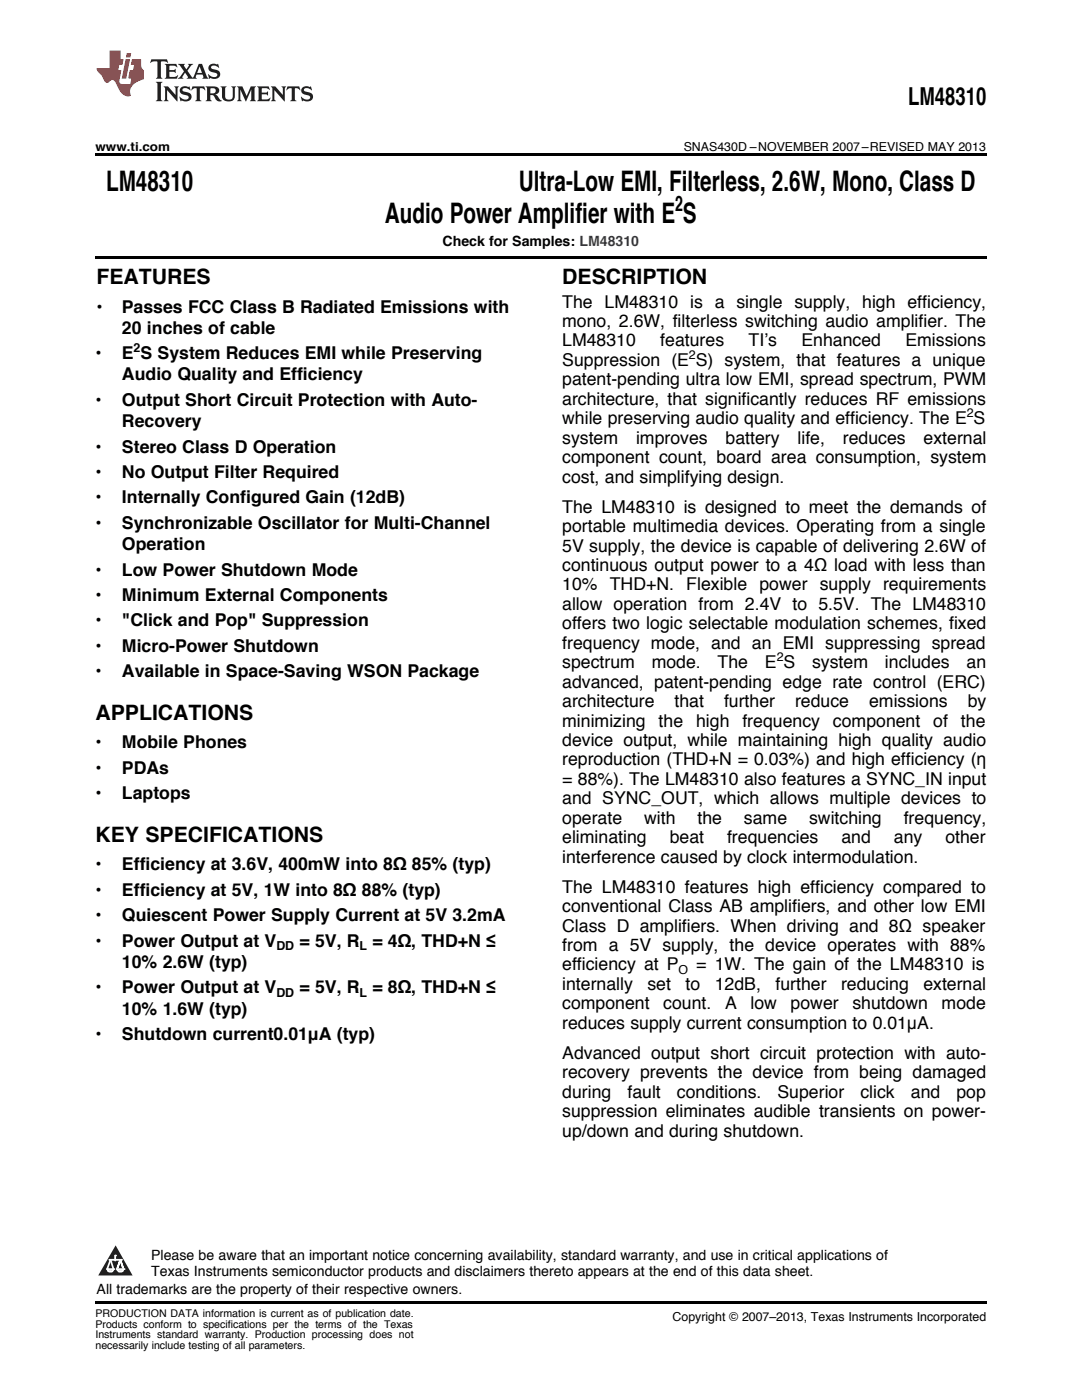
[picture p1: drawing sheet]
<svg xmlns="http://www.w3.org/2000/svg" width="216mm" height="279mm" viewBox="0 0 216 279" stroke-linecap="round" stroke-linejoin="round" font-family="sans-serif">
<defs><g id="words">
<g font-size="5.6">
<text x="21.2" y="38.1">LM48310</text>
<text x="103.5" y="38.1">Ultra-Low EMI, Filterless, 2.6W, Mono, Class D</text>
<text x="76.8" y="44.4">Audio Power Amplifier with E S</text>
</g>
<text font-size="4.9" x="181.2" y="21">LM48310</text>
<g font-size="4.2">
<text x="134.7" y="42.2">2</text>
<text x="19.2" y="56.7">FEATURES</text>
<text x="112.2" y="56.7">DESCRIPTION</text>
<text x="19" y="143.7">APPLICATIONS</text>
<text x="19" y="168">KEY SPECIFICATIONS</text>
</g>
<g font-size="3.5">
<text x="19.2" y="62.4">•</text>
<text x="24.3" y="62.4">Passes FCC Class B Radiated Emissions with</text>
<text x="112.2" y="61.4">The LM48310 is a single supply, high efficiency,</text>
<text x="112.2" y="65.3">mono, 2.6W, filterless switching audio amplifier. The</text>
<text x="19" y="71.7">•</text>
<text x="24.3" y="66.6">20 inches of cable</text>
<text x="24.3" y="71.7">E S System Reduces EMI while Preserving</text>
<text x="112.2" y="69.1">LM48310</text>
<text x="131.8" y="69.1">features</text>
<text x="149.4" y="69.1">TI’s</text>
<text x="159.9" y="69.1">Enhanced</text>
<text x="180.7" y="69.1">Emissions</text>
<text x="24.3" y="75.9">Audio Quality and Efficiency</text>
<text x="112.2" y="73">Suppression (E S) system, that features a unique</text>
<text x="112.2" y="76.9">patent-pending ultra low EMI, spread spectrum, PWM</text>
<text x="19" y="81">•</text>
<text x="24.3" y="81">Output Short Circuit Protection with Auto-</text>
<text x="112.2" y="80.8">architecture, that significantly reduces RF emissions</text>
<text x="24.3" y="85.2">Recovery</text>
<text x="112.2" y="84.7">while preserving audio quality and efficiency. The E S</text>
<text x="112.2" y="88.5">system</text>
<text x="126.9" y="88.5">improves</text>
<text x="144.8" y="88.5">battery</text>
<text x="159.1" y="88.5">life,</text>
<text x="168.2" y="88.5">reduces</text>
<text x="184.3" y="88.5">external</text>
<text x="19" y="90.3">•</text>
<text x="19" y="95.4">•</text>
<text x="24.3" y="90.3">Stereo Class D Operation</text>
<text x="24.3" y="95.4">No Output Filter Required</text>
<text x="112.2" y="92.4">component count, board area consumption, system</text>
<text x="19" y="100.5">•</text>
<text x="24.3" y="100.5">Internally Configured Gain (12dB)</text>
<text x="112.2" y="96.3">cost, and simplifying design.</text>
<text x="19" y="105.6">•</text>
<text x="24.3" y="105.6">Synchronizable Oscillator for Multi-Channel</text>
<text x="112.2" y="102.3">The LM48310 is designed to meet the demands of</text>
<text x="112.2" y="106.2">portable multimedia devices. Operating from a single</text>
<text x="24.3" y="109.8">Operation</text>
<text x="112.2" y="110.1">5V supply, the device is capable of delivering 2.6W of</text>
<text x="112.2" y="113.9">continuous output power to a 4Ω load with less than</text>
<text x="19" y="114.9">•</text>
<text x="19" y="119.9">•</text>
<text x="24.3" y="114.9">Low Power Shutdown Mode</text>
<text x="24.3" y="119.9">Minimum External Components</text>
<text x="112.2" y="117.8">10% THD+N. Flexible power supply requirements</text>
<text x="19" y="125">•</text>
<text x="24.3" y="125">&quot;Click and Pop&quot; Suppression</text>
<text x="112.2" y="121.7">allow operation from 2.4V to 5.5V. The LM48310</text>
<text x="112.2" y="125.6">offers two logic selectable modulation schemes, fixed</text>
<text x="19" y="130.1">•</text>
<text x="24.3" y="130.1">Micro-Power Shutdown</text>
<text x="112.2" y="129.5">frequency mode, and an EMI suppressing spread</text>
<text x="19" y="135.2">•</text>
<text x="24.3" y="135.2">Available in Space-Saving WSON Package</text>
<text x="112.2" y="133.3">spectrum</text>
<text x="112.2" y="137.2">advanced, patent-pending edge rate control (ERC)</text>
<text x="130" y="133.3">mode.</text>
<text x="143.2" y="133.3">The</text>
<text x="152.6" y="133.3">E S</text>
<text x="162.1" y="133.3">system</text>
<text x="176.6" y="133.3">includes</text>
<text x="192.9" y="133.3">an</text>
<text x="112.2" y="141.1">architecture</text>
<text x="134.6" y="141.1">that</text>
<text x="144.5" y="141.1">further</text>
<text x="158.7" y="141.1">reduce</text>
<text x="173.4" y="141.1">emissions</text>
<text x="193.1" y="141.1">by</text>
<text x="19" y="149.4">•</text>
<text x="24.3" y="149.4">Mobile Phones</text>
<text x="112.2" y="145">minimizing</text>
<text x="112.2" y="148.9">device output, while maintaining high quality audio</text>
<text x="131.4" y="145">the</text>
<text x="138.9" y="145">high</text>
<text x="148.1" y="145">frequency</text>
<text x="166.2" y="145">component</text>
<text x="186.2" y="145">of</text>
<text x="191.7" y="145">the</text>
<text x="19" y="154.4">•</text>
<text x="24.3" y="154.4">PDAs</text>
<text x="112.2" y="152.8">reproduction (THD+N = 0.03%) and high efficiency (η</text>
<text x="19" y="159.5">•</text>
<text x="24.3" y="159.5">Laptops</text>
<text x="112.2" y="156.6">= 88%). The LM48310 also features a SYNC_IN input</text>
<text x="112.2" y="160.5">and SYNC_OUT, which allows multiple devices to</text>
<text x="112.2" y="164.4">operate</text>
<text x="128.5" y="164.4">with</text>
<text x="139.2" y="164.4">the</text>
<text x="148.4" y="164.4">same</text>
<text x="161.4" y="164.4">switching</text>
<text x="180.3" y="164.4">frequency,</text>
<text x="19" y="173.7">•</text>
<text x="24.3" y="173.7">Efficiency at 3.6V, 400mW into 8Ω 85% (typ)</text>
<text x="112.2" y="168.3">eliminating</text>
<text x="112.2" y="172.2">interference caused by clock intermodulation.</text>
<text x="133.6" y="168.3">beat</text>
<text x="145.1" y="168.3">frequencies</text>
<text x="167.9" y="168.3">and</text>
<text x="178.4" y="168.3">any</text>
<text x="188.6" y="168.3">other</text>
<text x="19" y="178.8">•</text>
<text x="24.3" y="178.8">Efficiency at 5V, 1W into 8Ω 88% (typ)</text>
<text x="112.2" y="178.2">The LM48310 features high efficiency compared to</text>
<text x="19" y="183.9">•</text>
<text x="24.3" y="183.9">Quiescent Power Supply Current at 5V 3.2mA</text>
<text x="112.2" y="182">conventional Class AB amplifiers, and other low EMI</text>
<text x="112.2" y="185.9">Class D amplifiers. When driving and 8Ω speaker</text>
<text x="19" y="188.9">•</text>
<text x="24.3" y="188.9">Power Output at V</text>
<text x="59.8" y="188.9">= 5V, R</text>
<text x="74.3" y="188.9">= 4Ω, THD+N ≤</text>
<text x="112.2" y="189.8">from a 5V supply, the device operates with 88%</text>
<text x="24.3" y="193.2">10% 2.6W (typ)</text>
<text x="112.2" y="193.7">efficiency at P</text>
<text x="112.2" y="197.6">internally</text>
<text x="129.2" y="197.6">set</text>
<text x="136.8" y="197.6">to</text>
<text x="138.9" y="193.7">= 1W. The gain of the LM48310 is</text>
<text x="142.6" y="197.6">12dB,</text>
<text x="154.7" y="197.6">further</text>
<text x="167.8" y="197.6">reducing</text>
<text x="184.2" y="197.6">external</text>
<text x="19" y="198.3">•</text>
<text x="24.3" y="198.3">Power Output at V</text>
<text x="24.3" y="202.5">10% 1.6W (typ)</text>
<text x="59.8" y="198.3">= 5V, R</text>
<text x="74.3" y="198.3">= 8Ω, THD+N ≤</text>
<text x="112.2" y="201.4">component</text>
<text x="132.4" y="201.4">count.</text>
<text x="144.7" y="201.4">A</text>
<text x="149.7" y="201.4">low</text>
<text x="157.8" y="201.4">power</text>
<text x="170.1" y="201.4">shutdown</text>
<text x="187.9" y="201.4">mode</text>
<text x="19" y="207.6">•</text>
<text x="24.3" y="207.6">Shutdown current0.01μA (typ)</text>
<text x="112.2" y="205.3">reduces supply current consumption to 0.01μA.</text>
<text x="112.2" y="211.3">Advanced output short circuit protection with auto-</text>
<text x="112.2" y="215.2">recovery prevents the device from being damaged</text>
<text x="112.2" y="219.1">during</text>
<text x="125.2" y="219.1">fault</text>
<text x="135.1" y="219.1">conditions.</text>
<text x="155.1" y="219.1">Superior</text>
<text x="171.7" y="219.1">click</text>
<text x="181.8" y="219.1">and</text>
<text x="190.9" y="219.1">pop</text>
<text x="112.2" y="223">suppression eliminates audible transients on power-</text>
<text x="112.2" y="226.8">up/down and during shutdown.</text>
</g>
<g font-size="2.8">
<text x="88.3" y="49">Check for Samples: LM48310</text>
<text x="30.2" y="251.5">Please be aware that an important notice concerning availability, standard warranty, and use in critical applications of</text>
<text x="30.2" y="254.7">Texas Instruments semiconductor products and disclaimers thereto appears at the end of this data sheet.</text>
<text x="19.3" y="258.2">All trademarks are the property of their respective owners.</text>
</g>
<g font-size="2.5">
<text x="19" y="30.1">www.ti.com</text>
<text x="136.4" y="30.1">SNAS430D –NOVEMBER 2007–REVISED MAY 2013</text>
<text x="26.7" y="70.3">2</text>
<text x="137.5" y="71.6">2</text>
<text x="192.9" y="83.3">2</text>
<text x="155" y="131.9">2</text>
<text x="55.1" y="189.7">DD</text>
<text x="71.8" y="189.7">L</text>
<text x="135.4" y="194.4">O</text>
<text x="55.1" y="199">DD</text>
<text x="71.8" y="199">L</text>
<text x="134.2" y="263.6">Copyright © 2007–2013, Texas Instruments Incorporated</text>
</g>
<g font-size="2.1">
<text x="19" y="262.9">PRODUCTION DATA information is current as of publication date.</text>
<text x="19" y="265">Products conform to specifications per the terms of the Texas</text>
<text x="19" y="267.1">Instruments standard warranty. Production processing does not</text>
<text x="19" y="269.2">necessarily include testing of all parameters.</text>
</g>
<g font-size=".4" fill="#fff">
<text x="19" y="56.5">1</text>
<text x="19" y="258.2">2</text>
</g>
</g></defs>
<path d="M19 259.7h177.8v.5h-177.8z" fill="#000"/>
<path d="M23.1 248.5l3.4 6.1h-6.9z" fill="#231f20"/>
<path d="M21.4 253.3h1.2l-.3 .5h-.3a.55 .55 0 0 1-.6-.5z" fill-rule="evenodd" fill="#fff"/>
<path d="M21.4 253.3h1.2l-.3 .5h-.3a.55 .55 0 0 1-.6-.5z" fill="none" stroke="#231f20" stroke-width=".34"/>
<path d="M21.4 253.3l1.2 .1-.3 .4h-.5z" fill="none" stroke="#fff" stroke-width=".34"/>
<path d="M23 251.5h.1" fill="none" stroke="#fff" stroke-width=".34"/>
<path d="M23 250.6v.9z" fill="#fff"/>
<path d="M23 250.6v.9z" fill="none" stroke="#fff" stroke-width=".34"/>
<circle cx="23" cy="250.6" r=".17" fill="#fff"/>
<path d="M21.9 251.4h.1" fill="none" stroke="#fff" stroke-width=".34"/>
<path d="M21.9 251.4h2.3z" fill="#fff"/>
<path d="M21.9 251.4h2.3z" fill="none" stroke="#fff" stroke-width=".34"/>
<circle cx="24.2" cy="251.4" r=".17" fill="#fff"/>
<path d="M23.3 253.3h.1" fill="none" stroke="#fff" stroke-width=".34"/>
<path d="M24 251.4l-.7 1.9z" fill="#fff"/>
<path d="M24 251.4l-.7 1.9z" fill="none" stroke="#fff" stroke-width=".34"/>
<path d="M24 251.4l.7 1.9z" fill="#fff"/>
<path d="M24 251.4l.7 1.9z" fill="none" stroke="#fff" stroke-width=".34"/>
<path d="M24.6 253.3h.1" fill="none" stroke="#fff" stroke-width=".34"/>
<circle cx="21.4" cy="253.3" r=".17" fill="#fff"/>
<path d="M22.1 251.4l-.7 1.9z" fill="#fff"/>
<path d="M22.1 251.4l-.7 1.9z" fill="none" stroke="#fff" stroke-width=".34"/>
<path d="M22.1 251.4l.5 1.9z" fill="#fff"/>
<path d="M22.1 251.4l.5 1.9z" fill="none" stroke="#fff" stroke-width=".34"/>
<circle cx="22.6" cy="253.3" r=".17" fill="#fff"/>
<path d="M23.4 253.3h1.3a.65 .65 0 0 1-.7 .5 .65 .65 0 0 1-.6-.5z" fill-rule="evenodd" fill="#fff"/>
<path d="M23.4 253.3h1.3a.65 .65 0 0 1-.7 .5 .65 .65 0 0 1-.6-.5z" fill="none" stroke="#231f20" stroke-width=".34"/>
<path d="M23.4 253.3h1.3l-.4 .5h-.6z" fill="none" stroke="#fff" stroke-width=".34"/>
<path d="M23.3 253.3h.1" fill="none" stroke="#fff" stroke-width=".34"/>
<circle cx="24.7" cy="253.3" r=".17" fill="#fff"/>
<path d="M19 30.6h177.8v.5h-177.8zM19 51h177.8v.6h-177.8z" fill="#000"/>
<path d="M30.2 11.8l-.2 .8a1.31 1.31 0 0 1 1.4-.3v2.9l-.3 .5h1.3l-.3-.5v-2.7l.3-.3a1.09 1.09 0 0 1 1.1 .4l-.2-.8zM32.9 12.8l.3 .4v2l-.3 .5h2.4l.2-.7a1.48 1.48 0 0 1-1.7 .3v-1l1 .1 .2 .2v-.9l-.2 .3h-1v-.7l.2-.2a1.73 1.73 0 0 1 1.4 .3l-.2-.6zM35.5 12.8l1.2 1.4-.7 1-.5 .5h1.1l-.2-.3 .5-.9 .6 .9-.2 .3h2l-.3-.3 .2-.5h1.2l.2 .5-.2 .3h1.2l-.3-.4-1-2.5h-.6l-1.3 2.7-1-1.4 1.1-1.3h-1l.2 .2-.5 .9-.5-.9 .2-.2zM39.8 13.3l.5 1.3h-1zM41.9 12.9a.83 .83 0 0 0-.3 1 .83 .83 0 0 0 .8 .5l.8 .2 .2 .3a1 1 0 0 1-1 .5 1 1 0 0 1-.8-.6l.1 .9 .2-.1a1.65 1.65 0 0 0 2-.5 .89 .89 0 0 0-.8-1.2l-.8-.2-.2-.3a.91 .91 0 0 1 1.6 .2l-.2-.8h-.4a1.34 1.34 0 0 0-1.2 .1zM31.1 16.3l.3 .5v2.9l-.3 .5h1.3l-.3-.5v-2.9l.3-.5zM32.7 17.2l.2 .5v2l-.2 .5h.9l-.3-.5 .1-1.7 2 2.2v-2.5l.3-.5h-.9l.2 .3v1.4l-1.5-1.7zM36.2 17.4a.83 .83 0 0 0-.3 .9 .83 .83 0 0 0 .8 .6l.8 .2 .2 .3a1 1 0 0 1-1 .5 1 1 0 0 1-.8-.6l.1 .9 .2-.1a1.66 1.66 0 0 0 2-.5 .89 .89 0 0 0-.9-1.2l-.7-.2-.2-.3a.91 .91 0 0 1 1.6 .2l-.2-.9-.4 .1a1.36 1.36 0 0 0-1.2 .1zM38.4 17.2l-.2 .9a.61 .61 0 0 1 1.1-.3v1.9l-.4 .5h1.3l-.3-.5v-1.9l.2-.2a.81 .81 0 0 1 .8 .5l-.1-.9zM41 17.2l.3 .5v2l-.3 .5h1.3l-.3-.3v-.9a.72 .72 0 0 1 .9 .6 .85 .85 0 0 0 1.4 .5l-.5-.3-.5-.7-.3-.3a.78 .78 0 0 0 .7-.7 .78 .78 0 0 0-.7-.8zM42 17.7l.2-.1a.6 .6 0 0 1 .7 .1 .6 .6 0 0 1 .1 .7l-.2 .2h-.8zM44 17.2l.3 .3a3.4 3.4 0 0 0 .3 2.4 1.57 1.57 0 0 0 2.2-.3l.1-2.1 .2-.3h-1l.3 .5v1.5a.76 .76 0 0 1-.7 .7 .76 .76 0 0 1-.8-.7v-1.5l.3-.5zM47.3 17.2l.3 .5v2l-.3 .5h.9l-.2-.5v-1.8l1 2.3 1.1-2.3v1.8l-.2 .5h1.2l-.3-.5v-2l.3-.5h-1.1l-.8 2-.8-2zM51.3 17.2l.3 .5v2l-.3 .5h2.4l.2-.7a1.49 1.49 0 0 1-1.6 .3l-.1-1h1l.3 .3v-.9l-.3 .3h-1v-.7l.3-.2a1.73 1.73 0 0 1 1.4 .3l-.3-.7zM54.1 17.2l.3 .5v2l-.3 .5h1l-.4-.5 .1-1.7 2 2.2v-2.5l.3-.5h-.9l.2 .3v1.4l-1.5-1.7zM57.4 17.2l-.2 .9a.8 .8 0 0 1 1-.5v2.1l-.3 .5h1.3l-.4-.5v-1.9l.2-.2a.81 .81 0 0 1 .9 .5l-.2-.9zM60.4 17.4a.83 .83 0 0 0-.3 .9 .83 .83 0 0 0 .8 .6l.8 .2 .2 .3a1 1 0 0 1-1 .5 1 1 0 0 1-.8-.6l.2 .9 .1-.1a1.66 1.66 0 0 0 2-.5 .89 .89 0 0 0-.8-1.2l-.8-.2-.2-.3a.91 .91 0 0 1 1.6 .2l-.2-.9-.3 .1a1.35 1.35 0 0 0-1.3 .1z" fill="#231f20"/>
<path d="M21.9 10.1v3.5h-2.6a2.13 2.13 0 0 0 .9 1.4l.4 .6a.94 .94 0 0 0 1.1 .9 .75 .75 0 0 1 .6-.5 .75 .75 0 0 1 .7 .4l.5 1a2.1 2.1 0 0 0 2.6 1.7 2.2 2.2 0 0 1 1.7-3l.9-.3v-1.8a1.16 1.16 0 0 1-.5-1v-1.2h-1.9l-.2 1.2h.7l-.3 1h-.6l-.3 1.3v.3l.6 .1-.2 1.1h-.9a.93 .93 0 0 1-1.3-.8l.4-2h-.6l.2-1h.6l.3-1.2h-.6v-1.7zM25.1 11.8l-.8 3.9h.9l.7-3.9zM25.3 10.6l-.2 .9h.9l.2-.9z" fill="#ee1d23"/>
<use href="#words"/>
</svg>
